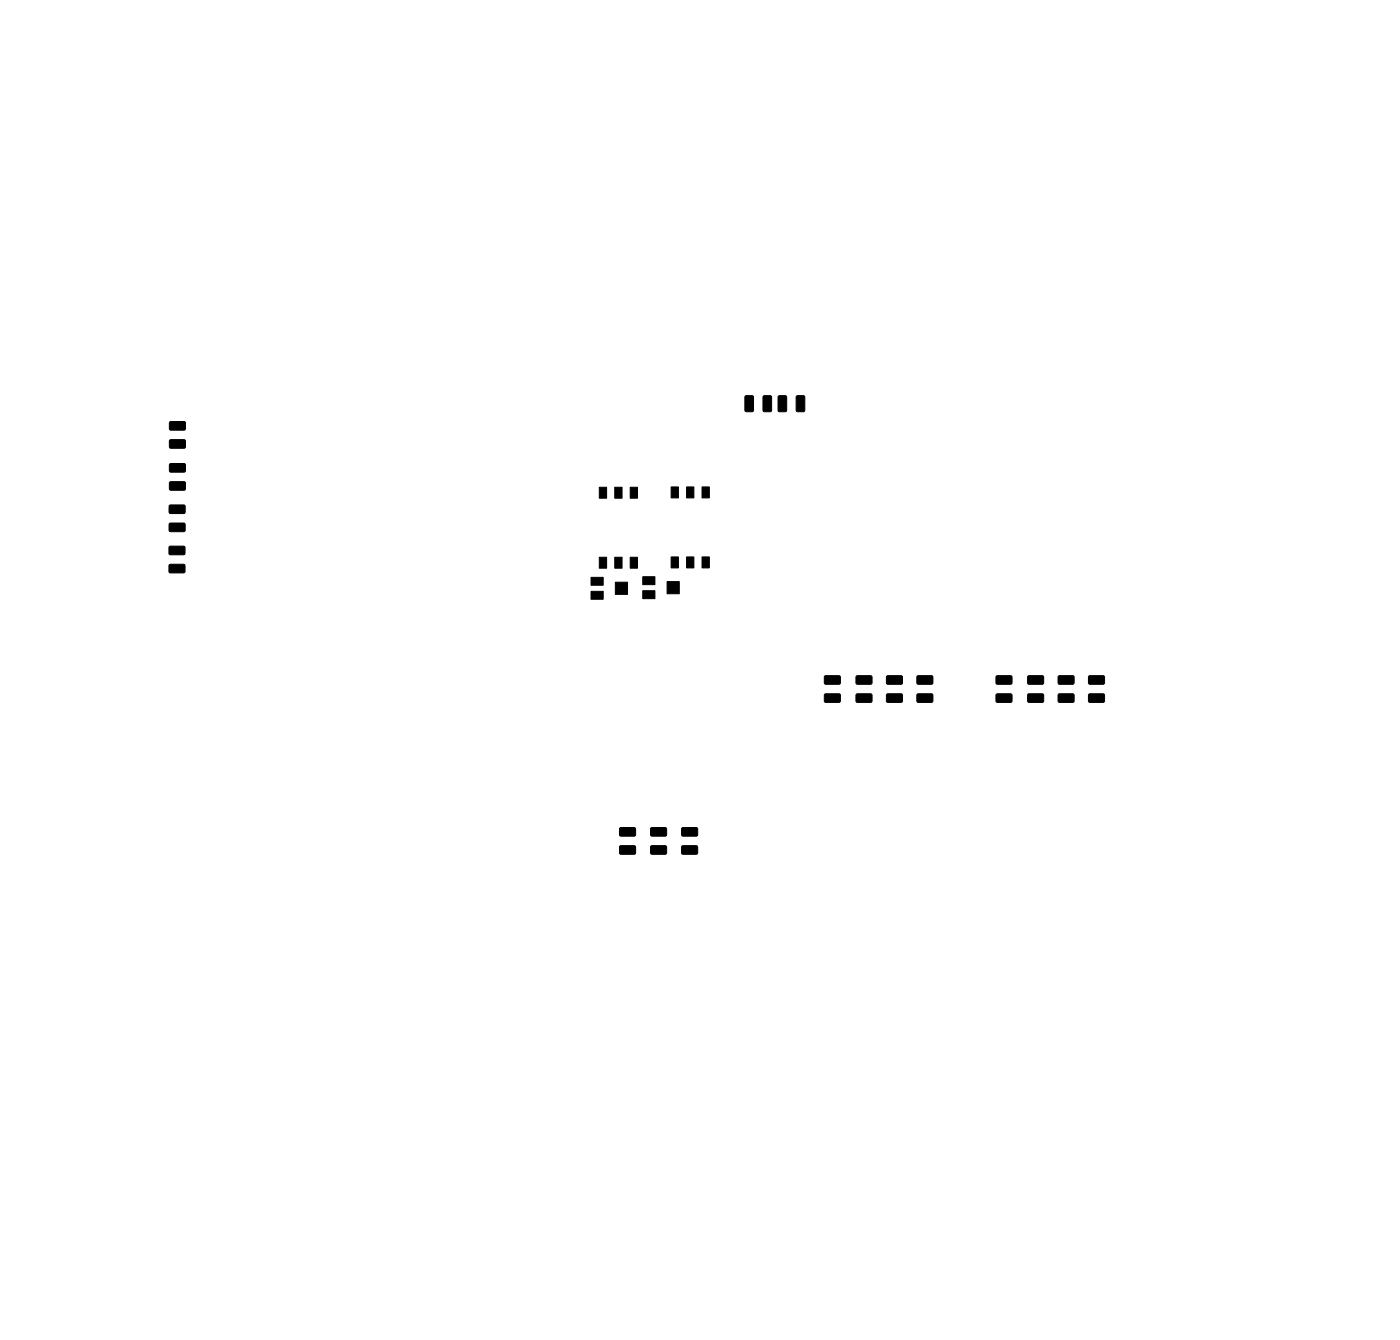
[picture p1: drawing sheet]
<svg xmlns="http://www.w3.org/2000/svg" width="230mm" height="220mm" viewBox="0 0 230 220" stroke-linecap="round" stroke-linejoin="round" font-family="sans-serif">
<g fill="#000" stroke="#000" stroke-width=".16">
<path d="M27.9 76.2h2.4l.2 .2-.1 1-.2 .2-2.2-.1-.2-.2zM27.9 79.2l2.4-.1 .2 .2-.1 1.1-.2 .1h-2.2l-.2-.2zM27.9 69.3h2.4l.2 .2-.1 1-.2 .2h-2.2l-.2-.3zM27.9 72.3l2.4-.1 .2 .2-.1 1.1-.2 .1h-2.2l-.2-.2zM110.3 80h1.2v1.8h-1.2zM112.8 80h1.2v1.8h-1.2zM115.3 80h1.2v1.8h-1.2zM122.4 65.1l1.1-.1 .3 .1v2.3l-.1 .2h-1.1l-.2-.1zM125.4 65.1l1.1-.1 .2 .1 .1 2.3-.2 .2h-1l-.2-.1zM127.9 65.1l1.1-.1 .2 .1v2.3l-.1 .2h-1l-.2-.1zM130.9 65.1l1.1-.1 .2 .1v2.3l-.1 .2h-1.1l-.2-.1zM27.8 89.8l2.5-.1 .1 .2v1.1l-.2 .1h-2.3l-.1-.2z"/>
<path d="M27.8 92.8l2.5-.1 .1 .2v1.1l-.2 .1h-2.3l-.1-.2zM27.8 83h2.5l.1 .2v1l-.2 .2h-2.3l-.1-.3zM27.8 86l2.5-.1 .1 .2v1.1l-.2 .1h-2.3l-.1-.2zM98.5 80h1.2v1.8h-1.2zM98.5 91.5h1.2v1.8h-1.2zM97.1 97.1h2v1.3h-2zM97.1 94.8h2v1.3h-2zM101 80h1.2v1.8h-1.2zM101 91.5h1.2v1.8h-1.2zM101.1 95.6h2v2h-2zM103.5 80h1.2v1.8h-1.2zM103.5 91.5h1.2v1.8h-1.2z"/>
<path d="M105.6 97h2v1.3h-2zM105.6 94.7h2v1.3h-2zM110.3 91.5h1.2v1.8h-1.2zM109.6 95.5h2v2h-2zM112.8 91.5h1.2v1.8h-1.2zM115.3 91.5h1.2v1.8h-1.2zM135.5 114h2.4l.2 .2-.1 1.1-.2 .1h-2.2l-.2-.3zM135.5 111.1l2.4-.1 .2 .2-.1 1.1-.2 .1h-2.2l-.2-.2zM140.7 111.1l2.4-.1 .2 .2-.1 1.1-.2 .1h-2.2l-.2-.2zM140.7 114h2.4l.2 .2-.1 1.1-.2 .1h-2.2l-.2-.2zM145.7 114h2.4l.2 .2-.1 1.1-.2 .1h-2.2l-.2-.3zM145.7 111.1l2.4-.1 .2 .2-.1 1.1-.2 .1h-2.2l-.2-.2z"/>
<path d="M150.7 114h2.4l.2 .2-.1 1.1-.2 .1h-2.2l-.2-.3zM150.7 111.1l2.4-.1 .2 .2-.1 1.1-.2 .1h-2.2l-.2-.2zM163.7 114h2.4l.2 .2-.1 1.1-.2 .1h-2.2l-.2-.3zM163.7 111.1l2.4-.1 .2 .2-.1 1.1-.2 .1h-2.2l-.2-.2zM168.9 111.1l2.4-.1 .2 .2v1.1l-.3 .1h-2.2l-.2-.2zM168.9 114h2.4l.2 .2v1l-.3 .2h-2.2l-.2-.2zM173.9 114h2.4l.2 .2v1l-.3 .2h-2.2l-.2-.2zM173.9 111.1l2.4-.1 .2 .2v1.1l-.3 .1h-2.2l-.2-.2zM178.9 114h2.4l.2 .2v1l-.3 .2h-2.2l-.2-.2zM178.9 111.1l2.4-.1 .2 .2v1.1l-.3 .1h-2.2l-.2-.2zM101.8 136h2.5l.1 .2v1l-.2 .2-2.3-.1-.1-.2zM101.8 139l2.5-.1 .1 .2v1.1l-.2 .1h-2.3l-.1-.2z"/>
<path d="M106.9 136h2.5l.1 .2v1l-.2 .2-2.3-.1-.1-.2zM106.9 139l2.5-.1 .1 .2v1.1l-.2 .1h-2.3l-.1-.2zM112 136h2.5l.1 .2v1l-.2 .2-2.3-.1-.1-.2zM112 139l2.5-.1 .1 .2v1.1l-.2 .1h-2.3l-.1-.2z"/>
</g>
</svg>
